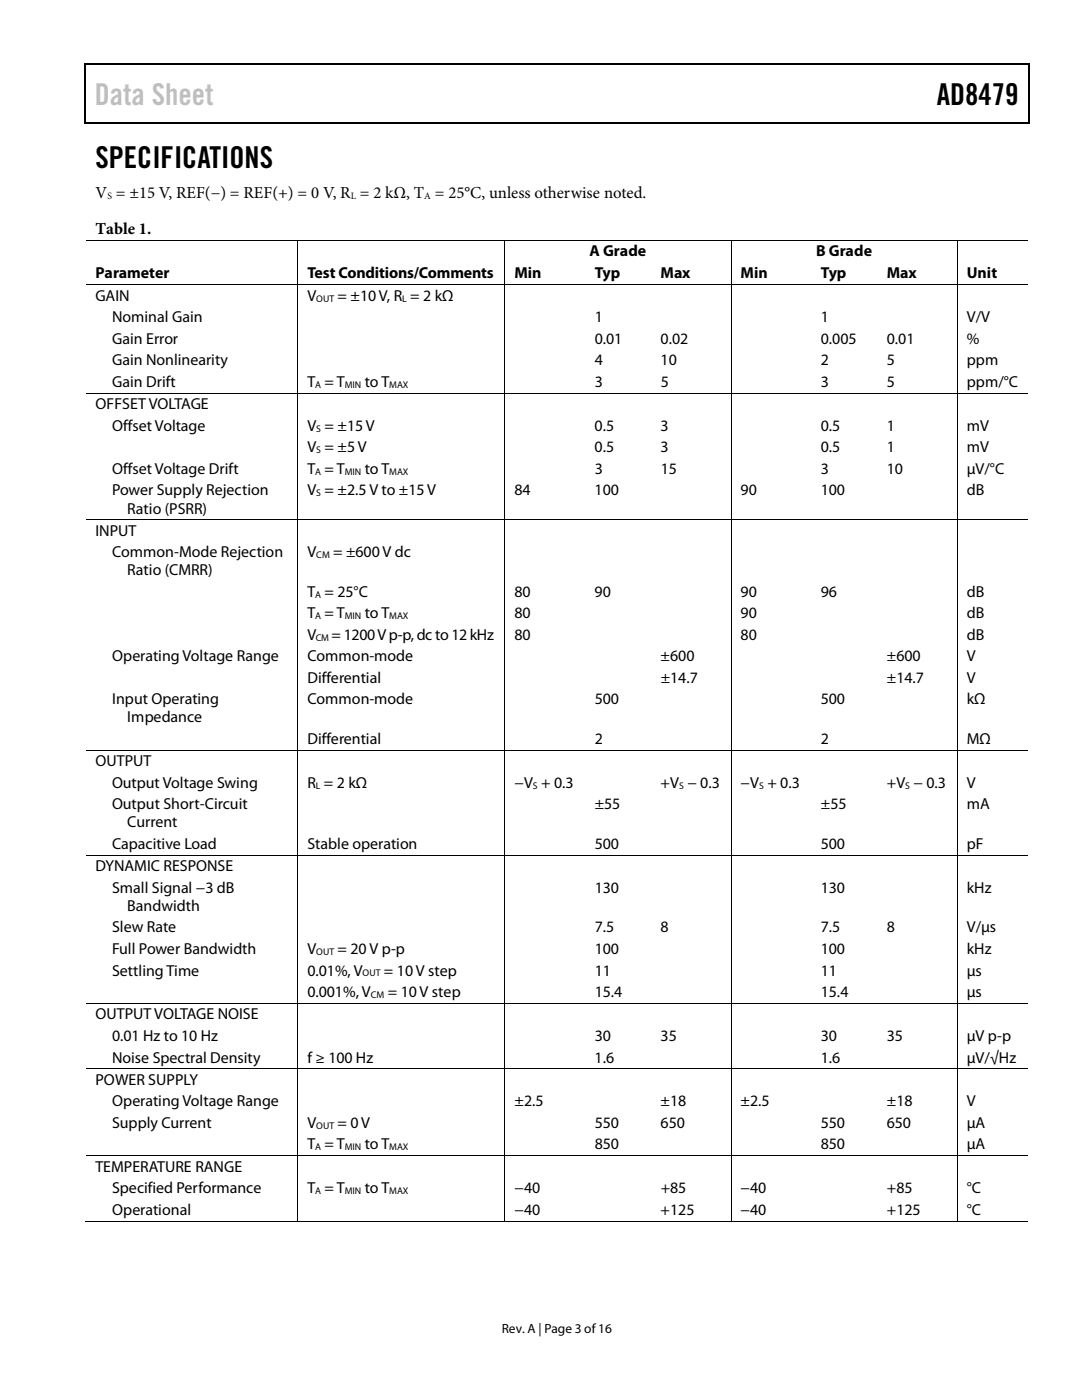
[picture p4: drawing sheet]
<svg xmlns="http://www.w3.org/2000/svg" width="216mm" height="279mm" viewBox="0 0 216 279" stroke-linecap="round" stroke-linejoin="round" font-family="sans-serif">
<defs><g id="words">
<text font-size="6" fill="#c1c1c1" x="18.9" y="20.9">Data Sheet</text>
<g font-size="6">
<text x="186.9" y="20.9">AD8479</text>
<text x="19" y="33.6">SPECIFICATIONS</text>
</g>
<g font-size="3.3">
<text x="19" y="39.5">V = ±15 V, REF(−) = REF(+) = 0 V, R = 2 kΩ, T = 25°C, unless otherwise noted.</text>
<text x="19.1" y="46.7">Table 1.</text>
</g>
<g font-size="3.2">
<text x="117.6" y="51.2">A Grade</text>
<text x="162.9" y="51.2">B Grade</text>
<text x="19" y="55.5">Parameter</text>
<text x="61.3" y="55.5">Test Conditions/Comments</text>
<text x="102.7" y="55.5">Min</text>
<text x="118.7" y="55.5">Typ</text>
<text x="131.8" y="55.5">Max</text>
<text x="147.8" y="55.5">Min</text>
<text x="163.8" y="55.5">Typ</text>
<text x="177" y="55.5">Max</text>
<text x="192.9" y="55.5">Unit</text>
<text x="19" y="60">GAIN</text>
<text x="22.4" y="64.3">Nominal Gain</text>
<text x="61.3" y="60">V</text>
<text x="67.4" y="60">= ±10 V, R = 2 kΩ</text>
<text x="118.7" y="64.3">1</text>
<text x="163.8" y="64.3">1</text>
<text x="192.9" y="64.3">V/V</text>
<text x="22.4" y="68.6">Gain Error</text>
<text x="118.7" y="68.6">0.01</text>
<text x="131.8" y="68.6">0.02</text>
<text x="163.8" y="68.6">0.005</text>
<text x="177" y="68.6">0.01</text>
<text x="192.9" y="68.6">%</text>
<text x="22.4" y="72.9">Gain Nonlinearity</text>
<text x="22.4" y="77.2">Gain Drift</text>
<text x="61.3" y="77.2">T = T</text>
<text x="72.8" y="77.2">to T</text>
<text x="118.7" y="72.9">4</text>
<text x="118.7" y="77.2">3</text>
<text x="131.8" y="72.9">10</text>
<text x="131.8" y="77.2">5</text>
<text x="163.8" y="72.9">2</text>
<text x="163.8" y="77.2">3</text>
<text x="177" y="72.9">5</text>
<text x="177" y="77.2">5</text>
<text x="192.9" y="72.9">ppm</text>
<text x="192.9" y="77.2">ppm/°C</text>
<text x="19" y="81.7">OFFSET VOLTAGE</text>
<text x="22.4" y="86">Offset Voltage</text>
<text x="61.3" y="86">V = ±15 V</text>
<text x="118.7" y="86">0.5</text>
<text x="131.8" y="86">3</text>
<text x="163.8" y="86">0.5</text>
<text x="177" y="86">1</text>
<text x="192.9" y="86">mV</text>
<text x="22.4" y="94.6">Offset Voltage Drift</text>
<text x="61.3" y="94.6">T = T</text>
<text x="61.3" y="90.3">V = ±5 V</text>
<text x="72.8" y="94.6">to T</text>
<text x="118.7" y="90.3">0.5</text>
<text x="118.7" y="94.6">3</text>
<text x="131.8" y="90.3">3</text>
<text x="131.8" y="94.6">15</text>
<text x="163.8" y="90.3">0.5</text>
<text x="163.8" y="94.6">3</text>
<text x="177" y="90.3">1</text>
<text x="177" y="94.6">10</text>
<text x="192.9" y="90.3">mV</text>
<text x="192.9" y="94.6">µV/°C</text>
<text x="22.4" y="98.8">Power Supply Rejection</text>
<text x="61.3" y="98.8">V = ±2.5 V to ±15 V</text>
<text x="102.7" y="98.8">84</text>
<text x="118.7" y="98.8">100</text>
<text x="147.8" y="98.8">90</text>
<text x="163.8" y="98.8">100</text>
<text x="192.9" y="98.8">dB</text>
<text x="19" y="106.9">INPUT</text>
<text x="25.4" y="102.5">Ratio (PSRR)</text>
<text x="22.4" y="111.2">Common-Mode Rejection</text>
<text x="61.3" y="111.2">V</text>
<text x="66.5" y="111.2">= ±600 V dc</text>
<text x="25.4" y="114.9">Ratio (CMRR)</text>
<text x="61.3" y="119.1">T = 25°C</text>
<text x="102.7" y="119.1">80</text>
<text x="118.7" y="119.1">90</text>
<text x="147.8" y="119.1">90</text>
<text x="163.8" y="119.1">96</text>
<text x="192.9" y="119.1">dB</text>
<text x="61.3" y="123.4">T = T</text>
<text x="72.8" y="123.4">to T</text>
<text x="102.7" y="123.4">80</text>
<text x="147.8" y="123.4">90</text>
<text x="192.9" y="123.4">dB</text>
<text x="22.4" y="132">Operating Voltage Range</text>
<text x="61.3" y="127.7">V</text>
<text x="61.3" y="132">Common-mode</text>
<text x="66.2" y="127.7">= 1200 V p-p, dc to 12kHz</text>
<text x="102.7" y="127.7">80</text>
<text x="131.8" y="132">±600</text>
<text x="147.8" y="127.7">80</text>
<text x="177" y="132">±600</text>
<text x="192.9" y="132">V</text>
<text x="192.9" y="127.7">dB</text>
<text x="61.3" y="136.3">Differential</text>
<text x="131.8" y="136.3">±14.7</text>
<text x="177" y="136.3">±14.7</text>
<text x="192.9" y="136.3">V</text>
<text x="22.4" y="140.6">Input Operating</text>
<text x="61.3" y="140.6">Common-mode</text>
<text x="118.7" y="140.6">500</text>
<text x="163.8" y="140.6">500</text>
<text x="192.9" y="140.6">kΩ</text>
<text x="25.4" y="144.2">Impedance</text>
<text x="61.3" y="148.5">Differential</text>
<text x="118.7" y="148.5">2</text>
<text x="163.8" y="148.5">2</text>
<text x="192.9" y="148.5">MΩ</text>
<text x="19" y="153">OUTPUT</text>
<text x="22.4" y="157.3">Output Voltage Swing</text>
<text x="22.4" y="161.5">Output Short-Circuit</text>
<text x="61.3" y="157.3">R = 2 kΩ</text>
<text x="102.7" y="157.3">−V + 0.3</text>
<text x="118.7" y="161.5">±55</text>
<text x="131.8" y="157.3">+V − 0.3</text>
<text x="147.8" y="157.3">−V + 0.3</text>
<text x="163.8" y="161.5">±55</text>
<text x="177" y="157.3">+V − 0.3</text>
<text x="192.9" y="157.3">V</text>
<text x="192.9" y="161.5">mA</text>
<text x="25.4" y="165.1">Current</text>
<text x="19" y="173.9">DYNAMIC RESPONSE</text>
<text x="22.4" y="169.4">Capacitive Load</text>
<text x="61.3" y="169.4">Stable operation</text>
<text x="118.7" y="169.4">500</text>
<text x="163.8" y="169.4">500</text>
<text x="192.9" y="169.4">pF</text>
<text x="22.4" y="178.2">Small Signal −3 dB</text>
<text x="118.7" y="178.2">130</text>
<text x="163.8" y="178.2">130</text>
<text x="192.9" y="178.2">kHz</text>
<text x="25.4" y="181.8">Bandwidth</text>
<text x="22.4" y="186.1">Slew Rate</text>
<text x="22.4" y="190.4">Full Power Bandwidth</text>
<text x="61.3" y="190.4">V</text>
<text x="67.4" y="190.4">= 20 V p-p</text>
<text x="118.7" y="186.1">7.5</text>
<text x="118.7" y="190.4">100</text>
<text x="131.8" y="186.1">8</text>
<text x="163.8" y="190.4">100</text>
<text x="163.8" y="186.1">7.5</text>
<text x="177" y="186.1">8</text>
<text x="192.9" y="190.4">kHz</text>
<text x="192.9" y="186.1">V/µs</text>
<text x="22.4" y="194.7">Settling Time</text>
<text x="61.3" y="194.7">0.01%, V</text>
<text x="76.6" y="194.7">= 10 V step</text>
<text x="118.7" y="194.7">11</text>
<text x="163.8" y="194.7">11</text>
<text x="192.9" y="194.7">µs</text>
<text x="19" y="203.5">OUTPUT VOLTAGE NOISE</text>
<text x="61.3" y="199">0.001%, V</text>
<text x="77.4" y="199">= 10 V step</text>
<text x="118.7" y="199">15.4</text>
<text x="163.8" y="199">15.4</text>
<text x="192.9" y="199">µs</text>
<text x="22.4" y="207.8">0.01 Hz to 10 Hz</text>
<text x="118.7" y="207.8">30</text>
<text x="131.8" y="207.8">35</text>
<text x="163.8" y="207.8">30</text>
<text x="177" y="207.8">35</text>
<text x="192.9" y="207.8">µV p-p</text>
<text x="22.4" y="212">Noise Spectral Density</text>
<text x="61.3" y="212">f ≥ 100 Hz</text>
<text x="118.7" y="212">1.6</text>
<text x="163.8" y="212">1.6</text>
<text x="192.9" y="212">μV/√Hz</text>
<text x="19" y="216.5">POWER SUPPLY</text>
<text x="22.4" y="220.8">Operating Voltage Range</text>
<text x="102.7" y="220.8">±2.5</text>
<text x="131.8" y="220.8">±18</text>
<text x="147.8" y="220.8">±2.5</text>
<text x="177" y="220.8">±18</text>
<text x="192.9" y="220.8">V</text>
<text x="22.4" y="225.1">Supply Current</text>
<text x="61.3" y="225.1">V</text>
<text x="67.4" y="225.1">= 0 V</text>
<text x="118.7" y="225.1">550</text>
<text x="131.8" y="225.1">650</text>
<text x="163.8" y="225.1">550</text>
<text x="177" y="225.1">650</text>
<text x="192.9" y="225.1">μA</text>
<text x="19" y="233.9">TEMPERATURE RANGE</text>
<text x="61.3" y="229.4">T = T</text>
<text x="72.8" y="229.4">to T</text>
<text x="118.7" y="229.4">850</text>
<text x="163.8" y="229.4">850</text>
<text x="192.9" y="229.4">μA</text>
<text x="22.4" y="238.2">Specified Performance</text>
<text x="61.3" y="238.2">T = T</text>
<text x="72.8" y="238.2">to T</text>
<text x="102.7" y="238.2">−40</text>
<text x="131.8" y="238.2">+85</text>
<text x="147.8" y="238.2">−40</text>
<text x="177" y="238.2">+85</text>
<text x="192.9" y="238.2">°C</text>
<text x="22.4" y="242.5">Operational</text>
<text x="102.7" y="242.5">−40</text>
<text x="131.8" y="242.5">+125</text>
<text x="147.8" y="242.5">−40</text>
<text x="177" y="242.5">+125</text>
<text x="192.9" y="242.5">°C</text>
</g>
<text font-size="2.7" x="100.1" y="266">Rev. A | Page 3 of16</text>
<g font-size="1.9">
<text x="21.4" y="39.7">S</text>
<text x="70" y="39.7">L</text>
<text x="84.7" y="39.7">A</text>
<text x="63.1" y="60.2">OUT</text>
<text x="80.3" y="60.2">L</text>
<text x="62.9" y="77.4">A</text>
<text x="68.8" y="77.4">MIN</text>
<text x="77.7" y="77.4">MAX</text>
<text x="63.1" y="86.1">S</text>
<text x="62.9" y="94.7">A</text>
<text x="63.1" y="90.4">S</text>
<text x="68.8" y="94.7">MIN</text>
<text x="77.7" y="94.7">MAX</text>
<text x="63.1" y="99">S</text>
<text x="63.1" y="111.4">CM</text>
<text x="62.9" y="119.3">A</text>
<text x="62.9" y="123.6">A</text>
<text x="68.8" y="123.6">MIN</text>
<text x="77.7" y="123.6">MAX</text>
<text x="63" y="127.9">CM</text>
<text x="63" y="157.4">L</text>
<text x="106.3" y="157.4">S</text>
<text x="135.5" y="157.4">S</text>
<text x="151.5" y="157.4">S</text>
<text x="180.6" y="157.4">S</text>
<text x="63.1" y="190.5">OUT</text>
<text x="72.3" y="194.9">OUT</text>
<text x="74" y="199.1">CM</text>
<text x="63.1" y="225.3">OUT</text>
<text x="62.9" y="229.6">A</text>
<text x="68.8" y="229.6">MIN</text>
<text x="77.7" y="229.6">MAX</text>
<text x="62.9" y="238.3">A</text>
<text x="68.8" y="238.3">MIN</text>
<text x="77.7" y="238.3">MAX</text>
</g>
</g></defs>
<g fill="#000">
<path d="M16.9 12.7h.2v1h-.2zM16.9 12.7h.2v.3h-.2zM82.5 12.7h.3v.3h-.3zM205.1 12.7h.3v1h-.3zM205.1 12.7h.3v.3h-.3zM16.9 24.4h.2v.2h-.2zM82.3 24.4h.2v.2h-.2zM205.1 24.4h.3v.2h-.3zM59.4 47.8h.1v.2h-.1zM59.4 56.7h.1v.2h-.1zM100.7 47.8h.1v.2h-.1zM100.7 56.7h.1v.2h-.1z"/>
<path d="M116.8 56.7h.1v.2h-.1zM129.9 56.7h.2v.2h-.2zM145.8 47.8h.2v.2h-.2zM145.8 56.7h.2v.2h-.2zM161.9 56.7h.2v.2h-.2zM175 56.7h.2v.2h-.2zM190.9 47.8h.2v.2h-.2zM190.9 56.7h.2v.2h-.2zM59.4 78.4h.1v.1h-.1zM100.7 78.4h.1v.1h-.1zM116.8 78.4h.1v.1h-.1zM129.9 78.4h.2v.1h-.2z"/>
<path d="M145.8 78.4h.2v.1h-.2zM161.9 78.4h.2v.1h-.2zM175 78.4h.2v.1h-.2zM190.9 78.4h.2v.1h-.2zM59.4 103.6h.1v.2h-.1zM100.7 103.6h.1v.2h-.1zM116.8 103.6h.1v.2h-.1zM129.9 103.6h.2v.2h-.2zM145.8 103.6h.2v.2h-.2zM161.9 103.6h.2v.2h-.2zM175 103.6h.2v.2h-.2zM190.9 103.6h.2v.2h-.2z"/>
<path d="M59.4 149.6h.1v.2h-.1zM100.7 149.6h.1v.2h-.1zM116.8 149.6h.1v.2h-.1zM129.9 149.6h.2v.2h-.2zM145.8 149.6h.2v.2h-.2zM161.9 149.6h.2v.2h-.2zM175 149.6h.2v.2h-.2zM190.9 149.6h.2v.2h-.2zM59.4 170.6h.1v.2h-.1zM100.7 170.6h.1v.2h-.1zM116.8 170.6h.1v.2h-.1zM129.9 170.6h.2v.2h-.2z"/>
<path d="M145.8 170.6h.2v.2h-.2zM161.9 170.6h.2v.2h-.2zM175 170.6h.2v.2h-.2zM190.9 170.6h.2v.2h-.2zM59.4 200.2h.1v.1h-.1zM59.4 213.2h.1v.2h-.1zM100.7 200.2h.1v.1h-.1zM100.7 213.2h.1v.2h-.1zM116.8 200.2h.1v.1h-.1zM116.8 213.2h.1v.2h-.1zM129.9 200.2h.2v.1h-.2zM129.9 213.2h.2v.2h-.2z"/>
<path d="M145.8 200.2h.2v.1h-.2zM145.8 213.2h.2v.2h-.2zM161.9 200.2h.2v.1h-.2zM161.9 213.2h.2v.2h-.2zM175 200.2h.2v.1h-.2zM175 213.2h.2v.2h-.2zM190.9 200.2h.2v.1h-.2zM190.9 213.2h.2v.2h-.2zM59.4 230.6h.1v.2h-.1zM100.7 230.6h.1v.2h-.1zM116.8 230.6h.1v.2h-.1zM129.9 230.6h.2v.2h-.2z"/>
<path d="M145.8 230.6h.2v.2h-.2zM161.9 230.6h.2v.2h-.2zM175 230.6h.2v.2h-.2zM190.9 230.6h.2v.2h-.2zM59.4 243.6h.1v.2h-.1zM100.7 243.6h.1v.2h-.1zM116.5 243.6h.2v.2h-.2zM129.7 243.6h.1v.2h-.1zM145.8 243.6h.2v.2h-.2zM161.6 243.6h.2v.2h-.2zM174.8 243.6h.2v.2h-.2zM190.9 243.6h.2v.2h-.2z"/>
</g>
<path d="M17 13.7v10.7M17.1 12.8h65.4M82.8 12.8h122.3M205.2 13.7v10.7M17.1 24.5h188" fill="none" stroke="#000" stroke-width=".25"/>
<g fill="none" stroke="#000" stroke-width=".2">
<path d="M17.1 47.9h42.3M17.1 56.8h42.3M59.4 48v8.7M59.4 56.9v21.5M59.5 47.9h41.2M59.5 56.8h41.2M100.8 48v8.7M100.8 56.9v21.5M100.8 47.9h45M100.8 56.8h16M116.9 56.8h13M130.1 56.8h15.7"/>
<path d="M145.9 48v8.7M145.9 56.9v21.5M146 47.9h44.9M146 56.8h15.9M162.1 56.8h12.9M175.2 56.8h15.7M191 48v8.7M191 56.9v21.5M191.1 47.9h14M191.1 56.8h14M17.1 78.4h42.3M59.4 78.5v25.1"/>
<path d="M59.5 78.4h41.2M100.8 78.5v25.1M100.8 78.4h16M116.9 78.4h13M130.1 78.4h15.7M145.9 78.5v25.1M146 78.4h15.9M162.1 78.4h12.9M175.2 78.4h15.7M191 78.5v25.1M191.1 78.4h14M17.1 103.7h42.3"/>
<path d="M59.4 103.8v45.8M59.5 103.7h41.2M100.8 103.8v45.8M100.8 103.7h16M116.9 103.7h13M130.1 103.7h15.7M145.9 103.8v45.8M146 103.7h15.9M162.1 103.7h12.9M175.2 103.7h15.7M191 103.8v45.8M191.1 103.7h14"/>
<path d="M17.1 149.7h42.3M59.4 149.8v20.8M59.5 149.7h41.2M100.8 149.8v20.8M100.8 149.7h16M116.9 149.7h13M130.1 149.7h15.7M145.9 149.8v20.8M146 149.7h15.9M162.1 149.7h12.9M175.2 149.7h15.7M191 149.8v20.8"/>
<path d="M191.1 149.7h14M17.1 170.7h42.3M59.4 170.8v29.4M59.5 170.7h41.2M100.8 170.8v29.4M100.8 170.7h16M116.9 170.7h13M130.1 170.7h15.7M145.9 170.8v29.4M146 170.7h15.9M162.1 170.7h12.9M175.2 170.7h15.7"/>
<path d="M191 170.8v29.4M191.1 170.7h14M17.1 200.2h42.3M17.1 213.3h42.3M59.4 200.3v12.9M59.4 213.4v17.2M59.5 200.2h41.2M59.5 213.3h41.2M100.8 200.3v12.9M100.8 213.4v17.2M100.8 200.2h16M100.8 213.3h16"/>
<path d="M116.9 200.2h13M116.9 213.3h13M130.1 200.2h15.7M130.1 213.3h15.7M145.9 200.3v12.9M145.9 213.4v17.2M146 200.2h15.9M146 213.3h15.9M162.1 200.2h12.9M162.1 213.3h12.9M175.2 200.2h15.7M175.2 213.3h15.7"/>
<path d="M191 200.3v12.9M191 213.4v17.2M191.1 200.2h14M191.1 213.3h14M17.1 230.7h42.3M59.4 230.8v12.8M59.5 230.7h41.2M100.8 230.8v12.8M100.8 230.7h16M116.9 230.7h13M130.1 230.7h15.7M145.9 230.8v12.8"/>
<path d="M146 230.7h15.9M162.1 230.7h12.9M175.2 230.7h15.7M191 230.8v12.8M191.1 230.7h14M16.9 243.7h42.5M59.5 243.7h41.2M100.8 243.7h45M146 243.7h44.9M191.1 243.7h14"/>
</g>
<use href="#words"/>
</svg>
